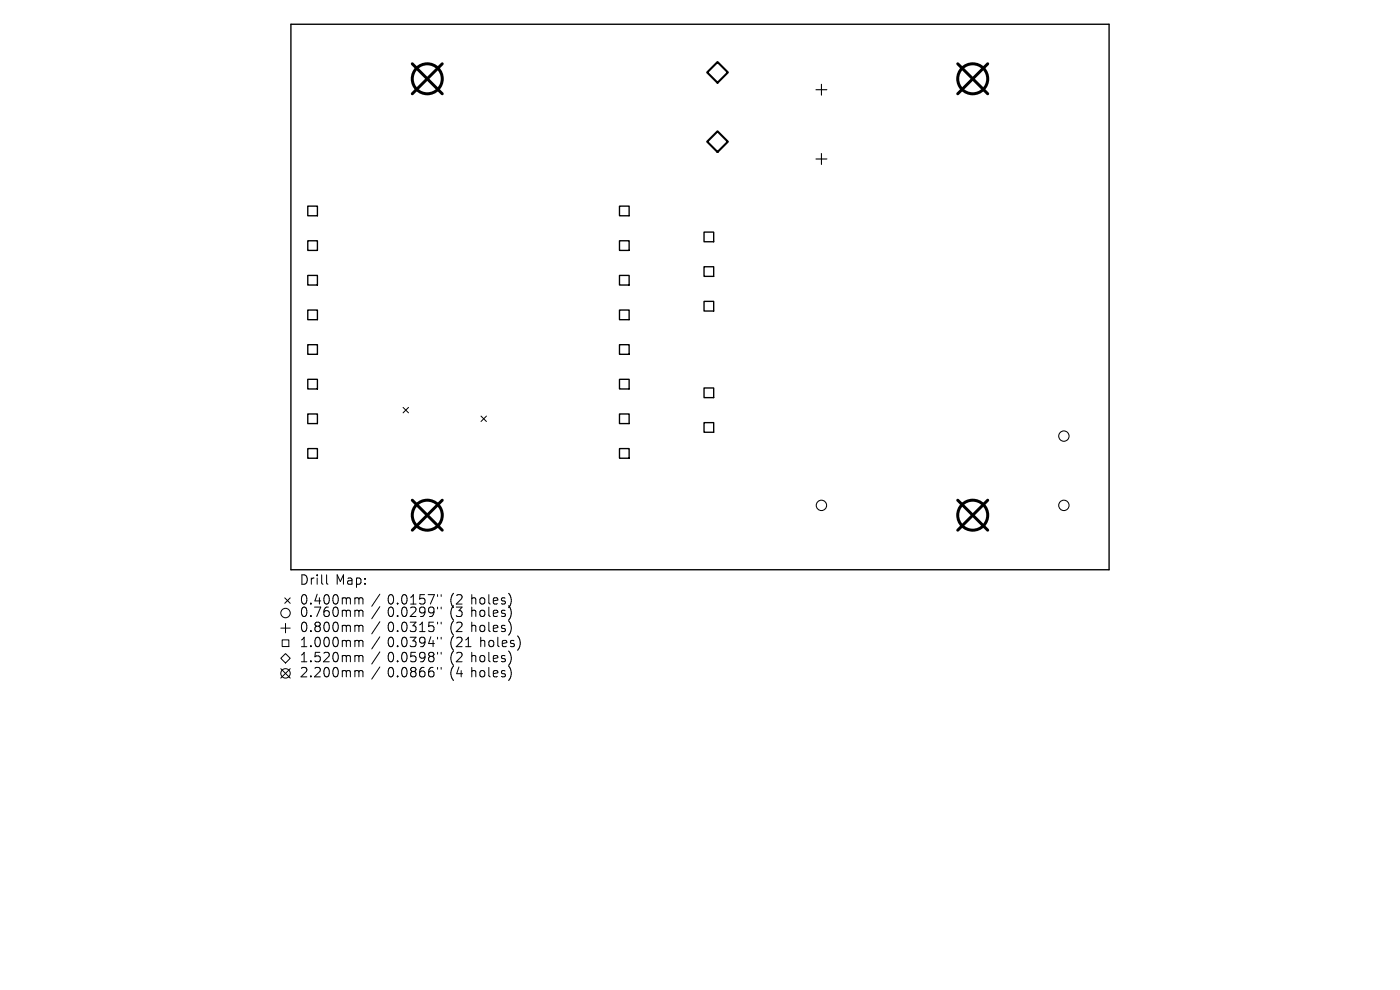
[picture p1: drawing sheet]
<svg xmlns="http://www.w3.org/2000/svg" width="297mm" height="210mm" viewBox="0 0 297 210" stroke-linecap="round" stroke-linejoin="round" font-family="sans-serif">
<defs><g id="words">
<g font-size="2.8">
<text x="63.6" y="124.5">Drill</text>
<text x="71.2" y="124.5">Map:</text>
<text x="63.6" y="128.7">0.400mm</text>
<text x="63.6" y="131.3">0.760mm</text>
<text x="82.2" y="128.7">0.0157&quot;</text>
<text x="82.2" y="131.3">0.0299&quot;</text>
<text x="95.5" y="128.7">(2</text>
<text x="95.5" y="131.3">(3</text>
<text x="100" y="128.7">holes)</text>
<text x="100" y="131.3">holes)</text>
<text x="63.6" y="134.5">0.800mm</text>
<text x="63.6" y="137.7">1.000mm</text>
<text x="82.2" y="134.5">0.0315&quot;</text>
<text x="82.2" y="137.7">0.0394&quot;</text>
<text x="95.5" y="134.5">(2</text>
<text x="95.5" y="137.7">(21</text>
<text x="100" y="134.5">holes)</text>
<text x="101.9" y="137.7">holes)</text>
<text x="63.6" y="140.9">1.520mm</text>
<text x="82.2" y="140.9">0.0598&quot;</text>
<text x="95.5" y="140.9">(2</text>
<text x="100" y="140.9">holes)</text>
<text x="63.6" y="144.1">2.200mm</text>
<text x="82.2" y="144.1">0.0866&quot;</text>
<text x="95.5" y="144.1">(4</text>
<text x="100" y="144.1">holes)</text>
</g>
</g></defs>
<g fill="none" stroke="#000" stroke-width=".29">
<path d="M61.7 5.1h173.6v115.8h-173.6zM65.3 43.7h2v2.1h-2zM65.3 51.1h2v2h-2zM65.3 58.4h2v2.1h-2zM131.4 43.7h2.1v2.1h-2.1zM131.4 51.1h2.1v2h-2.1zM131.4 58.4h2.1v2.1h-2.1zM149.4 49.2h2v2.1h-2zM149.4 56.6h2v2h-2zM65.3 65.8h2v2h-2zM65.3 73.1h2v2.1h-2zM131.4 65.8h2.1v2h-2.1z"/>
<path d="M131.4 73.1h2.1v2.1h-2.1zM149.4 63.9h2v2.1h-2zM65.3 80.5h2v2h-2zM65.3 87.8h2v2.1h-2zM65.3 95.2h2v2h-2zM131.4 80.5h2.1v2h-2.1zM131.4 87.8h2.1v2.1h-2.1zM131.4 95.2h2.1v2h-2.1zM149.4 82.3h2v2h-2zM149.4 89.6h2v2.1h-2z"/>
</g>
<g fill="none" stroke="#000" stroke-width=".21">
<path d="M85.5 86.4l1.2 1.2M86.7 86.4l-1.2 1.2M102 88.3l1.2 1.1M103.2 88.3l-1.2 1.1M59.6 139.6l1-1 1 1-1 1zM59.6 133.2h2M59.9 135.7h1.4v1.5h-1.4zM60.4 126.8l1.2 1.2M60.6 132.2v2M61.6 126.8l-1.2 1.2M69.3 121.9v1.8l.3 .2M75.9 126.8l.2 .3"/>
<path d="M75.9 129.4l.2 .3M75.9 132.6l.2 .3M75.9 135.8l.2 .3M75.9 139l.2 .3M76.1 127.1v1M76.1 129.7v1.1M76.1 132.9v1.1M76.1 136.1v1.1M76.1 139.3v1.1M76.1 127.1l.3-.3 .5 .1 .1 1.2M76.1 129.7l.3-.3 .5 .1 .1 1.3M76.1 132.9l.3-.3 .5 .1 .1 1.3"/>
<path d="M76.1 136.1l.3-.3 .5 .1 .1 1.3M76.1 139.3l.3-.3 .5 .1 .1 1.3M80.6 126l-1.7 2.6M80.6 128.7l-1.7 2.6M80.6 131.9l-1.7 2.6M80.6 135.1l-1.7 2.6M80.6 138.3l-1.7 2.6M92.8 126.1v.4M92.8 128.8v.4M92.8 132v.4M92.8 135.2v.4M92.8 138.4v.4"/>
<path d="M93.6 126.1v.4M93.6 128.8v.4M93.6 132v.4M93.6 135.2v.4M93.6 138.4v.4M98.8 137.2h1.1M108.4 126.7v1.3M108.4 129.4v1.3M108.4 132.6v1.3M108.4 139v1.3M110.3 135.8v1.3M59.6 141.8l2 2"/>
<path d="M61.6 141.8l-2 2M75.9 142.2l.2 .3M76.1 142.5v1.1M76.1 142.5l.3-.3 .5 .1 .1 1.3M80.6 141.5l-1.7 2.6M92.8 141.6v.4M93.6 141.6v.4M108.4 142.2v1.3"/>
<circle cx="60.6" cy="130" r="1"/>
<circle cx="60.6" cy="142.8" r="1"/>
</g>
<g fill="none" stroke="#000" stroke-width=".22">
<circle cx="225.7" cy="92.5" r="1.1"/>
<circle cx="174.3" cy="107.2" r="1.1"/>
<circle cx="225.7" cy="107.2" r="1.1"/>
</g>
<path d="M173.1 19h2.3M174.3 17.9v2.3M173.1 33.7h2.3M174.3 32.6v2.3" fill="none" stroke="#000" stroke-width=".23"/>
<path d="M150 15.4l2.2-2.2 2.2 2.2-2.2 2.2zM150 30.1l2.2-2.2 2.2 2.2-2.2 2.2z" fill="none" stroke="#000" stroke-width=".44"/>
<g fill="none" stroke="#000" stroke-width=".64">
<path d="M87.5 13.5l6.3 6.4M93.8 13.5l-6.3 6.4M203.2 13.5l6.3 6.4M209.5 13.5l-6.3 6.4M87.5 106.1l6.3 6.4M93.8 106.1l-6.3 6.4M203.2 106.1l6.3 6.4M209.5 106.1l-6.3 6.4"/>
<circle cx="90.6" cy="16.7" r="3.2"/>
<circle cx="206.4" cy="16.7" r="3.2"/>
<circle cx="90.6" cy="109.3" r="3.2"/>
<circle cx="206.4" cy="109.3" r="3.2"/>
</g>
<use href="#words"/>
</svg>
